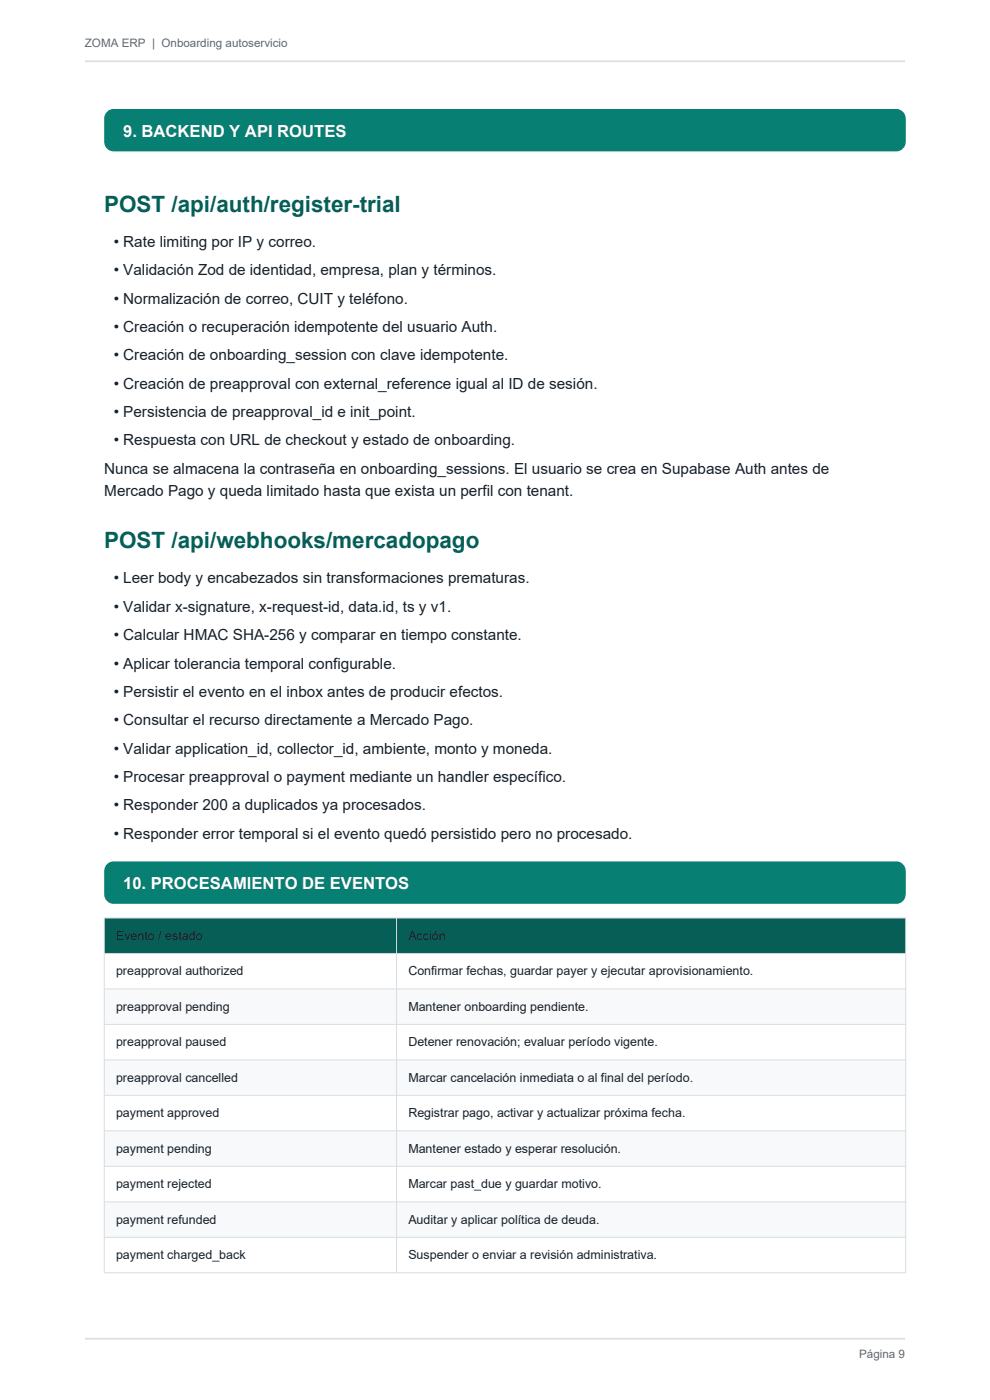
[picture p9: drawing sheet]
<svg xmlns="http://www.w3.org/2000/svg" width="210mm" height="297mm" viewBox="0 0 210 297" stroke-linecap="round" stroke-linejoin="round" font-family="sans-serif">
<defs><g id="words">
<g font-size="4.8" fill="#075e57">
<text x="22.1" y="44.9">POST /api/auth/register-trial</text>
<text x="22.1" y="116.3">POST /api/webhooks/mercadopago</text>
</g>
<g font-size="3.5" fill="#fff">
<text x="26.1" y="29">9. BACKEND Y API ROUTES</text>
<text x="26.1" y="188.6">10. PROCESAMIENTO DE EVENTOS</text>
</g>
<g font-size="3.2" fill="#17212b">
<text x="24.1" y="52.4">• Rate limiting por IP y correo.</text>
<text x="24.1" y="58.4">• Validación Zod de identidad, empresa, plan y términos.</text>
<text x="24.1" y="64.4">• Normalización de correo, CUIT y teléfono.</text>
<text x="24.1" y="70.4">• Creación o recuperación idempotente del usuario Auth.</text>
<text x="24.1" y="76.4">• Creación de onboarding_session con clave idempotente.</text>
<text x="24.1" y="82.5">• Creación de preapproval con external_reference igual al ID de sesión.</text>
<text x="24.1" y="88.5">• Persistencia de preapproval_id e init_point.</text>
<text x="24.1" y="94.5">• Respuesta con URL de checkout y estado de onboarding.</text>
<text x="22.1" y="100.5">Nunca se almacena la contraseña en onboarding_sessions. El usuario se crea en Supabase Auth antes de</text>
<text x="22.1" y="105.2">Mercado Pago y queda limitado hasta que exista un perfil con tenant.</text>
<text x="24.1" y="123.8">• Leer body y encabezados sin transformaciones prematuras.</text>
<text x="24.1" y="129.8">• Validar x-signature, x-request-id, data.id, ts y v1.</text>
<text x="24.1" y="135.8">• Calcular HMAC SHA-256 y comparar en tiempo constante.</text>
<text x="24.1" y="141.8">• Aplicar tolerancia temporal configurable.</text>
<text x="24.1" y="147.9">• Persistir el evento en el inbox antes de producir efectos.</text>
<text x="24.1" y="153.9">• Consultar el recurso directamente a Mercado Pago.</text>
<text x="24.1" y="159.9">• Validar application_id, collector_id, ambiente, monto y moneda.</text>
<text x="24.1" y="165.9">• Procesar preapproval o payment mediante un handler específico.</text>
<text x="24.1" y="171.9">• Responder 200 a duplicados ya procesados.</text>
<text x="24.1" y="178">• Responder error temporal si el evento quedó persistido pero no procesado.</text>
</g>
<g font-size="2.6" fill="#17212b">
<text x="24.6" y="199.4">Evento / estado</text>
<text x="86.6" y="199.4">Acción</text>
<text x="24.6" y="206.9">preapproval authorized</text>
<text x="86.6" y="206.9">Confirmar fechas, guardar payer y ejecutar aprovisionamiento.</text>
<text x="24.6" y="214.4">preapproval pending</text>
<text x="86.6" y="214.4">Mantener onboarding pendiente.</text>
<text x="24.6" y="222">preapproval paused</text>
<text x="86.6" y="222">Detener renovación; evaluar período vigente.</text>
<text x="24.6" y="229.5">preapproval cancelled</text>
<text x="86.6" y="229.5">Marcar cancelación inmediata o al final del período.</text>
<text x="24.6" y="237">payment approved</text>
<text x="86.6" y="237">Registrar pago, activar y actualizar próxima fecha.</text>
<text x="24.6" y="244.6">payment pending</text>
<text x="86.6" y="244.6">Mantener estado y esperar resolución.</text>
<text x="24.6" y="252.1">payment rejected</text>
<text x="86.6" y="252.1">Marcar past_due y guardar motivo.</text>
<text x="24.6" y="259.6">payment refunded</text>
<text x="86.6" y="259.6">Auditar y aplicar política de deuda.</text>
<text x="24.6" y="267.1">payment charged_back</text>
<text x="86.6" y="267.1">Suspender o enviar a revisión administrativa.</text>
</g>
<g font-size="2.5" fill="#5d6872">
<text x="18" y="10">ZOMA ERP | Onboarding autoservicio</text>
<text x="182.3" y="288">Página 9</text>
</g>
</g></defs>
<path d="M18 13h174M18 284h174" fill="none" stroke="#d8dee3" stroke-width=".35"/>
<g fill="#087f73">
<path d="M22.7 23.7l.9-.5 .5-.1h166a2 2 0 0 1 2 2v5a2 2 0 0 1-2 2h-166a2 2 0 0 1-2-2v-5l.1-.5z" fill-rule="evenodd"/>
<path d="M22.7 183.3l.9-.5 .5-.1h166a2 2 0 0 1 2 2v5a2 2 0 0 1-2 2h-166a2 2 0 0 1-2-2v-5l.1-.5z" fill-rule="evenodd"/>
</g>
<path d="M22.1 202.3h170v7.5h-170z" fill-rule="evenodd" fill="#fff"/>
<path d="M22.1 209.8h170v7.5h-170z" fill-rule="evenodd" fill="#f7f9fa"/>
<path d="M22.1 217.3h170v7.5h-170z" fill-rule="evenodd" fill="#fff"/>
<path d="M22.1 224.9h170v7.5h-170z" fill-rule="evenodd" fill="#f7f9fa"/>
<path d="M22.1 232.4h170v7.5h-170z" fill-rule="evenodd" fill="#fff"/>
<path d="M22.1 239.9h170v7.5h-170z" fill-rule="evenodd" fill="#f7f9fa"/>
<path d="M22.1 247.4h170v7.6h-170z" fill-rule="evenodd" fill="#fff"/>
<path d="M22.1 255h170v7.5h-170z" fill-rule="evenodd" fill="#f7f9fa"/>
<path d="M22.1 262.5h170v7.5h-170z" fill-rule="evenodd" fill="#fff"/>
<path d="M22.1 194.7h170v7.6h-170z" fill-rule="evenodd" fill="#075e57"/>
<path d="M22.1 194.7h170v75.3h-170zM84.1 194.7v75.3M22.1 202.3h170M22.1 209.8h170M22.1 217.3h170M22.1 224.9h170M22.1 232.4h170M22.1 239.9h170M22.1 247.4h170M22.1 255h170M22.1 262.5h170" fill="none" stroke="#d8dee3" stroke-width=".21"/>
<use href="#words"/>
</svg>
